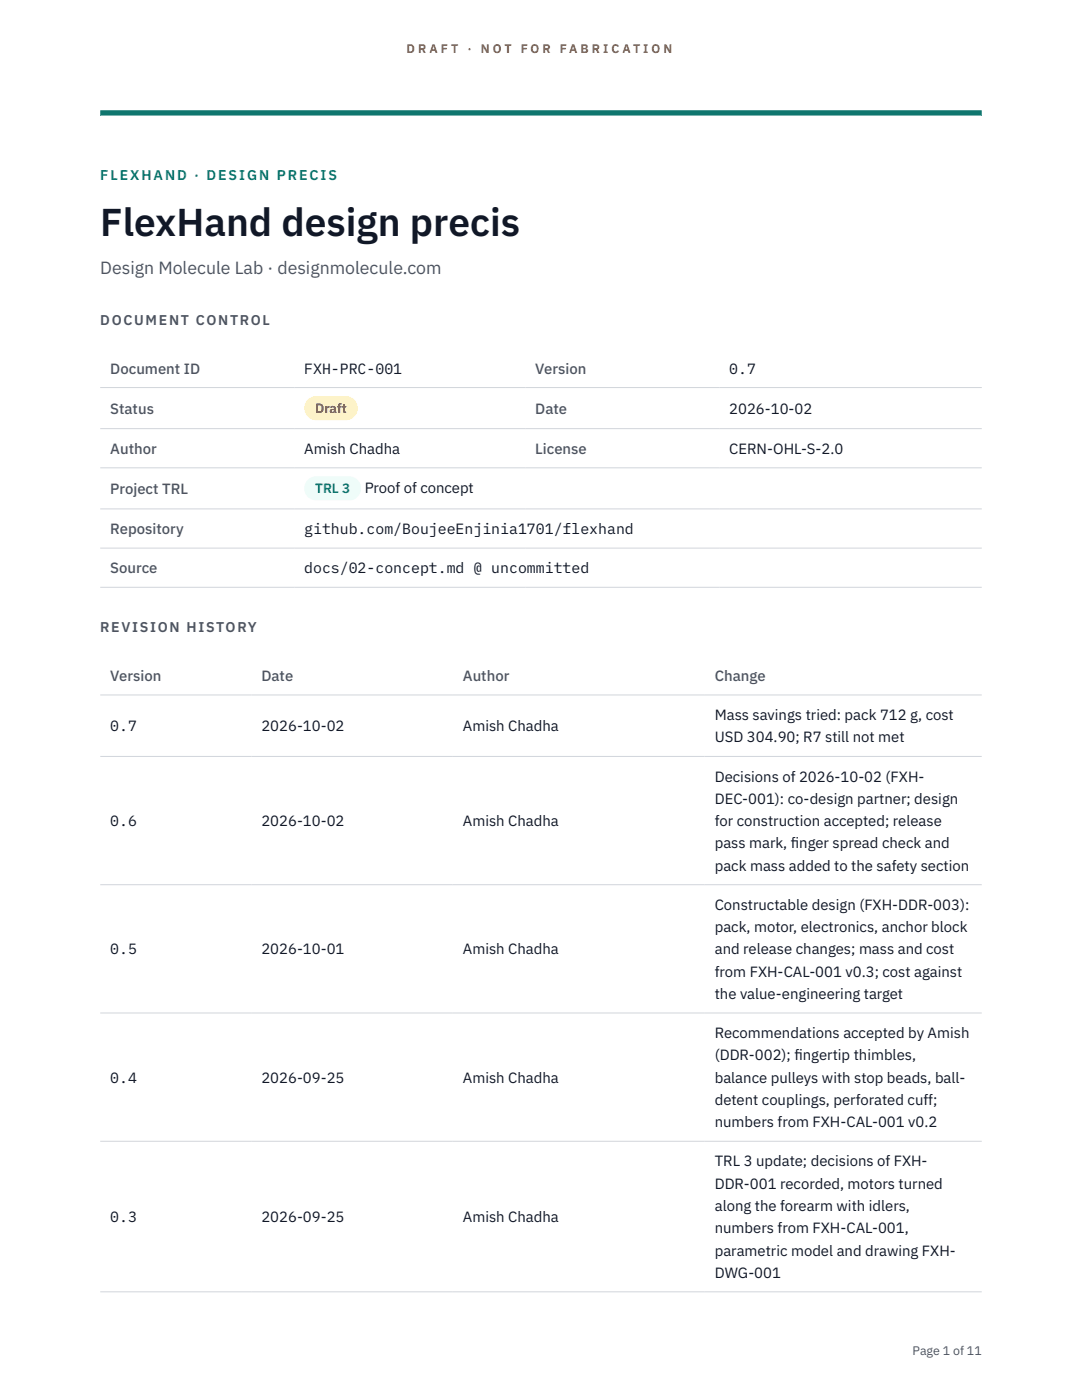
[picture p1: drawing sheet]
<svg xmlns="http://www.w3.org/2000/svg" width="216mm" height="279mm" viewBox="0 0 216 279" stroke-linecap="round" stroke-linejoin="round" font-family="sans-serif">
<defs><g id="words">
<text font-size="7.8" fill="#111827" x="20" y="47.1">FlexHand design precis</text>
<text font-size="3.5" fill="#4b5563" x="20" y="54.6">Design Molecule Lab · designmolecule.com</text>
<g font-size="3" fill="#4b5563">
<text x="22" y="74.5">Document ID</text>
<text x="106.8" y="74.5">Version</text>
<text x="22" y="82.6">Status</text>
<text x="106.8" y="82.6">Date</text>
<text x="22" y="90.6">Author</text>
<text x="106.8" y="90.6">License</text>
<text x="22" y="98.6">Project TRL</text>
<text x="22" y="106.6">Repository</text>
<text x="22" y="114.4">Source</text>
<text x="22" y="135.9">Version</text>
<text x="52.2" y="135.9">Date</text>
<text x="92.4" y="135.9">Author</text>
<text x="142.6" y="135.9">Change</text>
</g>
<g font-size="3" fill="#111827">
<text x="60.7" y="74.5">FXH-PRC-001</text>
<text x="145.5" y="74.5">0.7</text>
<text x="145.5" y="82.6">2026-10-02</text>
<text x="60.7" y="90.6">Amish Chadha</text>
<text x="145.5" y="90.6">CERN-OHL-S-2.0</text>
<text x="72.8" y="98.5">Proof of concept</text>
<text x="60.7" y="106.6">github.com/BoujeeEnjinia1701/flexhand</text>
<text x="60.7" y="114.4">docs/02-concept.md @ uncommitted</text>
<text x="142.6" y="143.7">Mass savings tried: pack 712 g, cost</text>
<text x="22" y="145.9">0.7</text>
<text x="52.2" y="145.9">2026-10-02</text>
<text x="92.4" y="145.9">Amish Chadha</text>
<text x="142.6" y="148.2">USD 304.90; R7 still not met</text>
<text x="142.6" y="156">Decisions of 2026-10-02 (FXH-</text>
<text x="142.6" y="160.4">DEC-001): co-design partner; design</text>
<text x="22" y="164.9">0.6</text>
<text x="52.2" y="164.9">2026-10-02</text>
<text x="92.4" y="164.9">Amish Chadha</text>
<text x="142.6" y="164.9">for construction accepted; release</text>
<text x="142.6" y="169.3">pass mark, f</text>
<text x="142.6" y="173.8">pack mass added to the safety section</text>
<text x="157.8" y="169.3">inger spread check and</text>
<text x="142.6" y="181.6">Constructable design (FXH-DDR-003):</text>
<text x="22" y="190.5">0.5</text>
<text x="52.2" y="190.5">2026-10-01</text>
<text x="92.4" y="190.5">Amish Chadha</text>
<text x="142.6" y="186">pack, motor, electronics, anchor block</text>
<text x="142.6" y="190.5">and release changes; mass and cost</text>
<text x="142.6" y="194.9">from FXH-CAL-001 v0.3; cost against</text>
<text x="142.6" y="199.4">the value-engineering target</text>
<text x="142.6" y="207.2">Recommendations accepted by Amish</text>
<text x="142.6" y="211.6">(DDR-002); f</text>
<text x="158.5" y="211.6">ingertip thimbles,</text>
<text x="22" y="216.1">0.4</text>
<text x="52.2" y="216.1">2026-09-25</text>
<text x="92.4" y="216.1">Amish Chadha</text>
<text x="142.6" y="216.1">balance pulleys with stop beads, ball-</text>
<text x="142.6" y="220.5">detent couplings, perforated cuff;</text>
<text x="142.6" y="225">numbers from FXH-CAL-001 v0.2</text>
<text x="142.6" y="232.8">TRL 3 update; decisions of FXH-</text>
<text x="142.6" y="237.2">DDR-001 recorded, motors turned</text>
<text x="22" y="243.9">0.3</text>
<text x="52.2" y="243.9">2026-09-25</text>
<text x="92.4" y="243.9">Amish Chadha</text>
<text x="142.6" y="241.7">along the forearm with idlers,</text>
<text x="142.6" y="246.1">numbers from FXH-CAL-001,</text>
<text x="142.6" y="250.6">parametric model and drawing FXH-</text>
<text x="142.6" y="255">DWG-001</text>
</g>
<text font-size="2.8" fill="#0f766e" x="20" y="36">FLEXHAND · DESIGN PRECIS</text>
<g font-size="2.8" fill="#4b5563">
<text x="20" y="64.8">DOCUMENT CONTROL</text>
<text x="20" y="126.2">REVISION HISTORY</text>
</g>
<text font-size="2.7" fill="#92400e" x="62.9" y="82.5">Draft</text>
<text font-size="2.7" fill="#0f766e" x="62.9" y="98.5">TRL 3</text>
<g font-size="2.5" fill="#b45309">
<text x="81.1" y="10.5">D R A F T</text>
<text x="93.3" y="10.5">·</text>
<text x="95.9" y="10.5">N O T</text>
<text x="103.9" y="10.5">F O R</text>
<text x="111.7" y="10.5">F A B R I C A T I O N</text>
</g>
<text font-size="2.5" fill="#4b5563" x="182.1" y="270.3">Page 1 of 11</text>
</g></defs>
<path d="M20 23.1h175.9zM20 22h175.9v1.1h-175.9z" fill-rule="evenodd" fill="#0f766e"/>
<path d="M20 77.3h175.9M20 85.5h175.9M20 93.4h175.9M20 101.6h175.9M20 109.4h175.9M20 117.2h175.9M20 138.7h175.9M20 151h175.9M20 176.6h175.9M20 202.2h175.9M20 227.8h175.9M20 257.8h175.9" fill="none" stroke="#d1d5db" stroke-width=".2"/>
<path d="M60.7 79h10.7v4.9h-10.7z" fill="#fef3c7"/>
<path d="M60.7 95.1h11.4v4.8h-11.4z" fill="#f0fdfa"/>
<use href="#words"/>
</svg>
